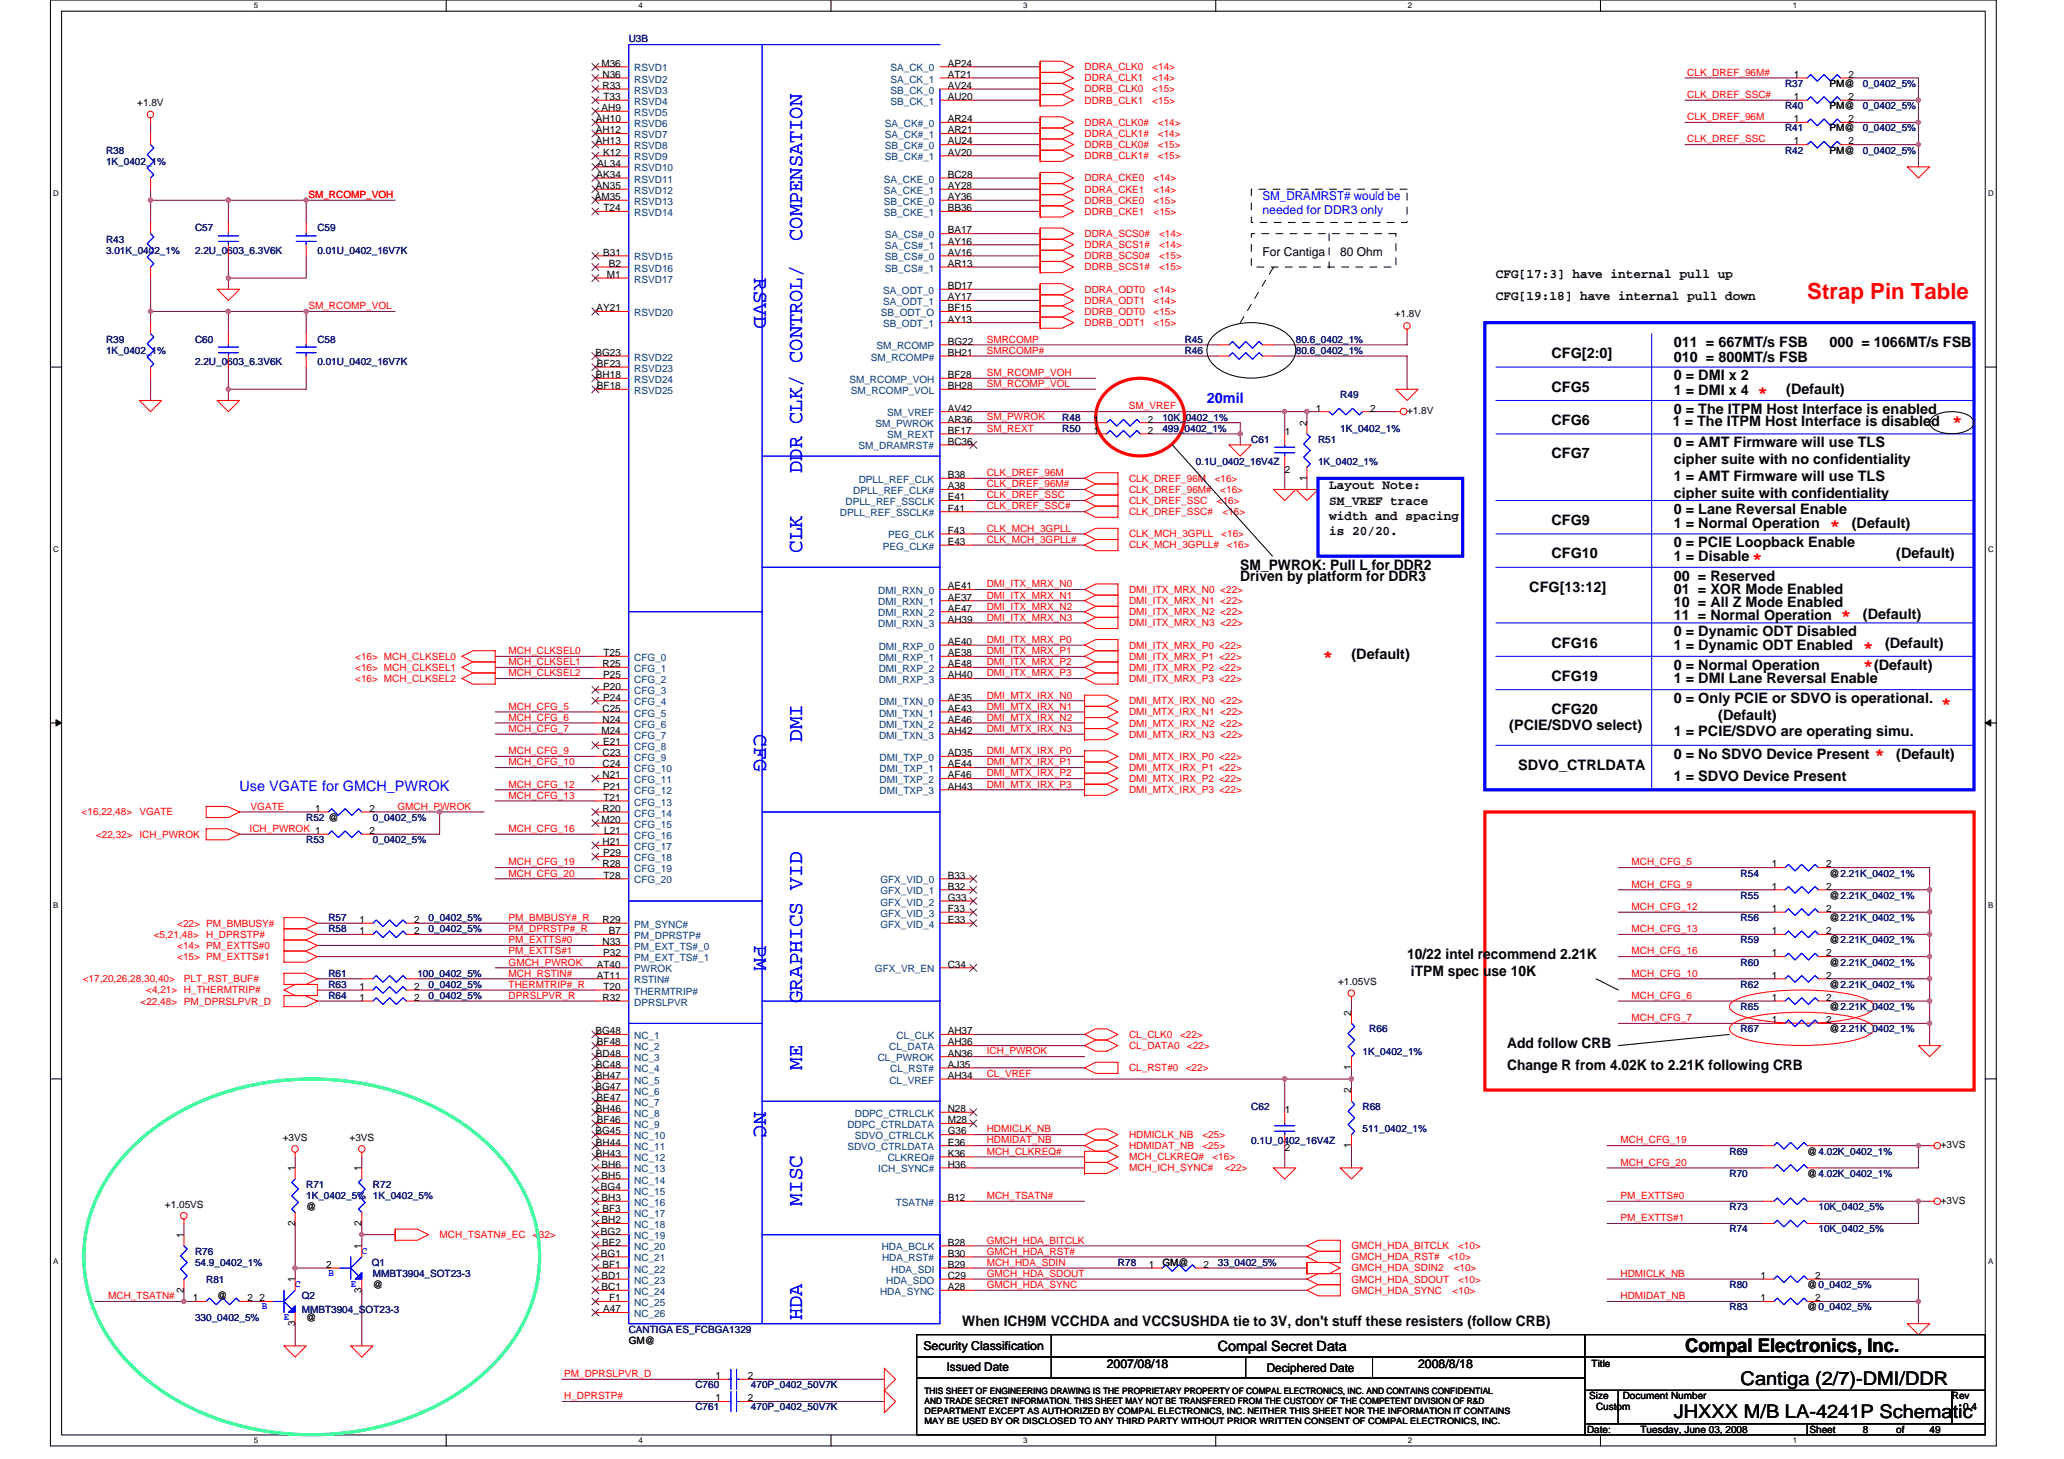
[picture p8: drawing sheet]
<svg xmlns="http://www.w3.org/2000/svg" width="297mm" height="210mm" viewBox="0 0 297 210" stroke-linecap="round" stroke-linejoin="round" font-family="sans-serif">
<defs><g id="words">
<text font-size="3.2" fill="#f00" x="260.1" y="43">Strap Pin Table</text>
<g font-size="3" fill="#00f">
<text x="115.5" y="34.6" transform="rotate(-90 115.5 34.6)">COMPENSATION</text>
<text x="108.5" y="40" transform="rotate(90 108.5 40)">RSVD</text>
<text x="115.5" y="68" transform="rotate(-90 115.5 68)">DDR CLK/ CONTROL/</text>
<text x="115.5" y="79.5" transform="rotate(-90 115.5 79.5)">CLK</text>
<text x="108.5" y="105.6" transform="rotate(90 108.5 105.6)">CFG</text>
<text x="115.5" y="106.7" transform="rotate(-90 115.5 106.7)">DMI</text>
<text x="108.5" y="136" transform="rotate(90 108.5 136)">PM</text>
<text x="115.5" y="144.4" transform="rotate(-90 115.5 144.4)">GRAPHICS VID</text>
<text x="115.5" y="153.9" transform="rotate(-90 115.5 153.9)">ME</text>
<text x="108.5" y="160" transform="rotate(90 108.5 160)">NC</text>
<text x="115.5" y="173.5" transform="rotate(-90 115.5 173.5)">MISC</text>
<text x="115.5" y="189.9" transform="rotate(-90 115.5 189.9)">HDA</text>
</g>
<g font-size="2.7">
<text x="242.5" y="194.5">Compal Electronics, Inc.</text>
<text x="250.5" y="199.3">Cantiga (2/7)-DMI/DDR</text>
<text x="240.9" y="204.1">JHXXX M/B LA-4241P Schematic</text>
</g>
<g font-size="2.5" fill="#f00">
<text x="252.9" y="57.2">*</text>
<text x="280.9" y="61.4">*</text>
<text x="263.3" y="76.4">*</text>
<text x="252.1" y="81.2">*</text>
<text x="264.9" y="89.4">*</text>
<text x="190.3" y="95.3">*</text>
<text x="268.1" y="94">*</text>
<text x="268.1" y="96.6">*</text>
<text x="279.3" y="102">*</text>
<text x="269.7" y="109.4">*</text>
</g>
<g font-size="2.1">
<text x="223.3" y="51.5">CFG[2:0]</text>
<text x="240.9" y="52">010 = 800MT/s FSB</text>
<text x="240.9" y="49.9">011 = 667MT/s FSB</text>
<text x="263.3" y="49.9">000 = 1066MT/s FSB</text>
<text x="223.3" y="56.3">CFG5</text>
<text x="240.9" y="56.8">1 = DMI x 4</text>
<text x="240.9" y="59.5">0 = The ITPM Host Interface is enabled</text>
<text x="240.9" y="54.7">0 = DMI x 2</text>
<text x="257.1" y="56.7">(Default)</text>
<text x="223.3" y="65.9">CFG7</text>
<text x="223.3" y="61.2">CFG6</text>
<text x="240.7" y="61.3">1 = The ITPM Host Interface is disabled</text>
<text x="240.9" y="64.3">0 = AMT Firmware will use TLS</text>
<text x="240.9" y="69.2">1 = AMT Firmware will use TLS</text>
<text x="240.9" y="71.6">cipher suite with confidentiality</text>
<text x="240.9" y="66.8">cipher suite with no confidentiality</text>
<text x="223.3" y="75.5">CFG9</text>
<text x="240.9" y="76">1 = Normal Operation</text>
<text x="240.9" y="73.9">0 = Lane Reversal Enable</text>
<text x="266.5" y="76">(Default)</text>
<text x="178.5" y="81.9">SM_PWROK: Pull L for DDR2</text>
<text x="178.5" y="83.5">Driven by platform for DDR3</text>
<text x="223.3" y="80.3">CFG10</text>
<text x="240.9" y="78.7">0 = PCIE Loopback Enable</text>
<text x="240.9" y="80.7">1 = Disable</text>
<text x="240.9" y="83.5">00 = Reserved</text>
<text x="272.9" y="80.3">(Default)</text>
<text x="220.1" y="85.2">CFG[13:12]</text>
<text x="240.9" y="87.4">10 = All Z Mode Enabled</text>
<text x="240.9" y="85.5">01 = XOR Mode Enabled</text>
<text x="240.9" y="89.2">11 = Normal Operation</text>
<text x="268.1" y="89">(Default)</text>
<text x="194.5" y="94.7">(Default)</text>
<text x="223.3" y="93.2">CFG16</text>
<text x="240.9" y="93.5">1 = Dynamic ODT Enabled</text>
<text x="240.9" y="91.5">0 = Dynamic ODT Disabled</text>
<text x="271.3" y="93.2">(Default)</text>
<text x="223.3" y="97.9">CFG19</text>
<text x="240.9" y="98.3">1 = DMI Lane Reversal Enable</text>
<text x="240.9" y="101.2">0 = Only PCIE or SDVO is operational.</text>
<text x="240.9" y="96.4">0 = Normal Operation</text>
<text x="269.7" y="96.4">(Default)</text>
<text x="217.2" y="105">(PCIE/SDVO select)</text>
<text x="223.3" y="102.7">CFG20</text>
<text x="240.9" y="105.9">1 = PCIE/SDVO are operating simu.</text>
<text x="247.3" y="103.5">(Default)</text>
<text x="218.5" y="110.7">SDVO_CTRLDATA</text>
<text x="240.9" y="112.4">1 = SDVO Device Present</text>
<text x="240.9" y="109.2">0 = No SDVO Device Present</text>
<text x="272.9" y="109.2">(Default)</text>
<text x="202.5" y="137.9">10/22 intel recommend 2.21K</text>
<text x="203.1" y="140.4">iTPM spec use 10K</text>
<text x="216.9" y="153.9">Change R from 4.02K to 2.21K following CRB</text>
<text x="216.9" y="150.7">Add follow CRB</text>
<text x="138.5" y="190.8">When ICH9M VCCHDA and VCCSUSHDA tie to 3V, don't stuff these resisters (follow CRB)</text>
</g>
<g font-size="2.1" fill="#00f">
<text x="173.7" y="57.9">20mil</text>
<text x="34.5" y="113.9">Use VGATE for GMCH_PWROK</text>
</g>
<text font-size="2" x="175.3" y="194.3">Compal Secret Data</text>
<g font-size="1.9">
<text x="215.3" y="40">CFG[17:3] have internal pull up</text>
<text x="215.3" y="43.2">CFG[19:18] have internal pull down</text>
<text x="191.3" y="70.4">Layout Note:</text>
<text x="191.3" y="72.6">SM_VREF trace</text>
<text x="191.3" y="74.8">width and spacing</text>
<text x="191.3" y="77">is 20/20.</text>
</g>
<g font-size="1.8" fill="#00f">
<text x="181.7" y="28.8">SM_DRAMRST# would be</text>
<text x="181.7" y="30.8">needed for DDR3 only</text>
</g>
<g font-size="1.8">
<text x="181.7" y="36.8">For Cantiga</text>
<text x="192.9" y="36.8">80 Ohm</text>
<text x="132.9" y="194.2">Security Classification</text>
<text x="159.3" y="196.8">2007/08/18</text>
<text x="204.1" y="196.8">2008/8/18</text>
</g>
<g font-size="1.7">
<text x="136.2" y="197.3">Issued Date</text>
<text x="182.3" y="197.4">Deciphered Date</text>
</g>
<g font-size="1.4">
<text x="86.5" y="9.6">M36</text>
<text x="86.7" y="11.2">N36</text>
<text x="136.4" y="9.6">AP24</text>
<text x="136.4" y="11.2">AT21</text>
<text x="258.2" y="11.2">1</text>
<text x="266" y="11.2">2</text>
<text x="19.7" y="15.2">+1.8V</text>
<text x="85.8" y="17.6">AH10</text>
<text x="86.6" y="16">AH9</text>
<text x="86.7" y="12.8">R33</text>
<text x="86.8" y="14.4">T33</text>
<text x="136.4" y="17.6">AR24</text>
<text x="136.4" y="12.8">AV24</text>
<text x="136.4" y="14.4">AU20</text>
<text x="258.2" y="14.4">1</text>
<text x="258.2" y="17.6">1</text>
<text x="263.3" y="15.7">PM@</text>
<text x="263.3" y="12.5">PM@</text>
<text x="266" y="14.4">2</text>
<text x="266" y="17.6">2</text>
<text x="85.8" y="19.2">AH12</text>
<text x="85.8" y="20.8">AH13</text>
<text x="86" y="24">AL34</text>
<text x="86.8" y="22.4">K12</text>
<text x="136.4" y="19.2">AR21</text>
<text x="136.4" y="20.8">AU24</text>
<text x="136.4" y="22.4">AV20</text>
<text x="258.2" y="20.8">1</text>
<text x="263.3" y="18.9">PM@</text>
<text x="263.3" y="22.1">PM@</text>
<text x="266" y="20.8">2</text>
<text x="85.6" y="28.8">AM35</text>
<text x="85.8" y="27.2">AN35</text>
<text x="85.8" y="25.6">AK34</text>
<text x="136.4" y="25.6">BC28</text>
<text x="136.4" y="27.2">AY28</text>
<text x="136.4" y="28.8">AY36</text>
<text x="86.8" y="30.4">T24</text>
<text x="136.4" y="33.6">BA17</text>
<text x="136.4" y="35.2">AY16</text>
<text x="136.4" y="30.4">BB36</text>
<text x="86.8" y="36.8">B31</text>
<text x="87.4" y="40">M1</text>
<text x="87.6" y="38.4">B2</text>
<text x="136.4" y="36.8">AV16</text>
<text x="136.4" y="38.4">AR13</text>
<text x="136.4" y="41.6">BD17</text>
<text x="85.8" y="44.8">AY21</text>
<text x="136.4" y="44.8">BF15</text>
<text x="136.4" y="43.2">AY17</text>
<text x="136.4" y="46.4">AY13</text>
<text x="200.7" y="45.6">+1.8V</text>
<text x="85.7" y="51.2">BG23</text>
<text x="85.9" y="52.8">BF23</text>
<text x="136.4" y="49.6">BG22</text>
<text x="136.4" y="51.2">BH21</text>
<text x="85.8" y="54.4">BH18</text>
<text x="85.9" y="56">BF18</text>
<text x="136.4" y="59.2">AV42</text>
<text x="136.4" y="56">BH28</text>
<text x="136.4" y="54.4">BF28</text>
<text x="189.4" y="59.2">1</text>
<text x="197.2" y="59.2">2</text>
<text x="202.5" y="59.5">+1.8V</text>
<text x="136.4" y="60.8">AR36</text>
<text x="136.4" y="62.4">BF17</text>
<text x="136.4" y="64">BC36</text>
<text x="157.3" y="60.8">1</text>
<text x="157.3" y="62.4">1</text>
<text x="165.2" y="60.8">2</text>
<text x="165.2" y="62.4">2</text>
<text x="184.9" y="62.6">1</text>
<text x="188.1" y="61.3" transform="rotate(-90 188.1 61.3)">2</text>
<text x="136.4" y="72">E41</text>
<text x="136.4" y="70.4">A38</text>
<text x="136.4" y="68.8">B38</text>
<text x="184.9" y="68">2</text>
<text x="188.1" y="69.2" transform="rotate(-90 188.1 69.2)">1</text>
<text x="136.4" y="76.8">F43</text>
<text x="136.4" y="73.6">F41</text>
<text x="136.4" y="78.4">E43</text>
<text x="136.4" y="84.8">AE41</text>
<text x="136.4" y="86.4">AE37</text>
<text x="136.4" y="88">AE47</text>
<text x="136.4" y="89.6">AH39</text>
<text x="86.7" y="96">R25</text>
<text x="86.8" y="94.4">T25</text>
<text x="136.4" y="92.8">AE40</text>
<text x="136.4" y="94.4">AE38</text>
<text x="136.4" y="96">AE48</text>
<text x="86.8" y="97.6">P25</text>
<text x="86.8" y="99.2">P20</text>
<text x="86.8" y="100.8">P24</text>
<text x="136.4" y="97.6">AH40</text>
<text x="136.4" y="100.8">AE35</text>
<text x="86.5" y="105.6">M24</text>
<text x="86.7" y="102.4">C25</text>
<text x="86.7" y="104">N24</text>
<text x="86.8" y="107.2">E21</text>
<text x="136.4" y="102.4">AE43</text>
<text x="136.4" y="104">AE46</text>
<text x="136.4" y="105.6">AH42</text>
<text x="86.7" y="108.8">C23</text>
<text x="86.7" y="110.4">C24</text>
<text x="86.7" y="112">N21</text>
<text x="86.8" y="113.6">P21</text>
<text x="136.4" y="108.8">AD35</text>
<text x="136.4" y="110.4">AE44</text>
<text x="136.4" y="112">AF46</text>
<text x="136.4" y="113.6">AH43</text>
<text x="45.3" y="116.8">1</text>
<text x="53.2" y="120">2</text>
<text x="53.2" y="116.8">2</text>
<text x="86.5" y="118.4">M20</text>
<text x="86.7" y="116.8">R20</text>
<text x="86.8" y="115.2">T21</text>
<text x="86.9" y="120">L21</text>
<text x="86.7" y="121.6">H21</text>
<text x="86.7" y="124.8">R28</text>
<text x="86.8" y="123.2">P29</text>
<text x="255" y="124.8">1</text>
<text x="262.8" y="124.8">2</text>
<text x="86.8" y="126.4">T28</text>
<text x="136.4" y="126.4">B33</text>
<text x="136.4" y="128">B32</text>
<text x="136.4" y="129.6">G33</text>
<text x="136.4" y="131.2">F33</text>
<text x="255" y="128">1</text>
<text x="255" y="131.2">1</text>
<text x="262.8" y="128">2</text>
<text x="262.8" y="131.2">2</text>
<text x="263.3" y="129.3">@2.21K_0402_1%</text>
<text x="263.3" y="126.1">@2.21K_0402_1%</text>
<text x="51.7" y="132.8">1</text>
<text x="51.7" y="134.4">1</text>
<text x="59.6" y="132.8">2</text>
<text x="59.6" y="134.4">2</text>
<text x="86.7" y="132.8">R29</text>
<text x="86.7" y="136">N33</text>
<text x="86.8" y="137.6">P32</text>
<text x="87.6" y="134.4">B7</text>
<text x="136.4" y="132.8">E33</text>
<text x="255" y="134.4">1</text>
<text x="255" y="137.6">1</text>
<text x="262.8" y="134.4">2</text>
<text x="262.8" y="137.6">2</text>
<text x="263.3" y="132.5">@2.21K_0402_1%</text>
<text x="263.3" y="135.7">@2.21K_0402_1%</text>
<text x="51.7" y="144">1</text>
<text x="51.7" y="142.4">1</text>
<text x="59.6" y="144">2</text>
<text x="59.6" y="142.4">2</text>
<text x="85.9" y="139.2">AT40</text>
<text x="85.9" y="140.8">AT11</text>
<text x="86.7" y="144">R32</text>
<text x="86.8" y="142.4">T20</text>
<text x="136.4" y="139.2">C34</text>
<text x="192.6" y="141.6">+1.05VS</text>
<text x="255" y="144">1</text>
<text x="255" y="140.8">1</text>
<text x="262.8" y="144">2</text>
<text x="262.8" y="140.8">2</text>
<text x="263.3" y="142.1">@2.21K_0402_1%</text>
<text x="263.3" y="138.9">@2.21K_0402_1%</text>
<text x="85.7" y="148.8">BG48</text>
<text x="136.4" y="148.8">AH37</text>
<text x="194.5" y="146.1" transform="rotate(-90 194.5 146.1)">2</text>
<text x="255" y="147.2">1</text>
<text x="262.8" y="147.2">2</text>
<text x="263.3" y="145.3">@2.21K_0402_1%</text>
<text x="263.3" y="148.5">@2.21K_0402_1%</text>
<text x="85.8" y="152">BD48</text>
<text x="85.8" y="153.6">BC48</text>
<text x="85.8" y="155.2">BH47</text>
<text x="85.9" y="150.4">BF48</text>
<text x="136.4" y="152">AN36</text>
<text x="136.4" y="150.4">AH36</text>
<text x="136.4" y="153.6">AJ35</text>
<text x="136.4" y="155.2">AH34</text>
<text x="194.5" y="153.9" transform="rotate(-90 194.5 153.9)">1</text>
<text x="85.7" y="156.8">BG47</text>
<text x="85.8" y="160">BH46</text>
<text x="85.8" y="158.4">BE47</text>
<text x="85.9" y="161.6">BF46</text>
<text x="136.4" y="161.6">M28</text>
<text x="136.4" y="160">N28</text>
<text x="184.9" y="160.2">1</text>
<text x="194.5" y="157.3" transform="rotate(-90 194.5 157.3)">2</text>
<text x="40.7" y="164.2">+3VS</text>
<text x="50.3" y="164.2">+3VS</text>
<text x="85.7" y="163.2">BG45</text>
<text x="85.8" y="164.8">BH44</text>
<text x="85.8" y="166.4">BH43</text>
<text x="86.6" y="168">BH6</text>
<text x="136.4" y="166.4">K36</text>
<text x="136.4" y="168">H36</text>
<text x="136.4" y="164.8">E36</text>
<text x="136.4" y="163.2">G36</text>
<text x="184.9" y="165.7">2</text>
<text x="194.5" y="165.2" transform="rotate(-90 194.5 165.2)">1</text>
<text x="260.1" y="166.1">@4.02K_0402_1%</text>
<text x="279.3" y="165.2">+3VS</text>
<text x="23.7" y="173.8">+1.05VS</text>
<text x="42.5" y="168.5" transform="rotate(-90 42.5 168.5)">1</text>
<text x="52" y="168.5" transform="rotate(-90 52 168.5)">1</text>
<text x="86.5" y="171.2">BG4</text>
<text x="86.6" y="169.6">BH5</text>
<text x="86.6" y="172.8">BH3</text>
<text x="136.4" y="172.8">B12</text>
<text x="260.1" y="169.3">@4.02K_0402_1%</text>
<text x="279.3" y="173.2">+3VS</text>
<text x="26.5" y="178.1" transform="rotate(-90 26.5 178.1)">1</text>
<text x="42.5" y="176.4" transform="rotate(-90 42.5 176.4)">2</text>
<text x="44.1" y="174.1">@</text>
<text x="52" y="179.7" transform="rotate(-90 52 179.7)">1</text>
<text x="52" y="176.4" transform="rotate(-90 52 176.4)">2</text>
<text x="86.5" y="177.6">BG2</text>
<text x="86.6" y="176">BH2</text>
<text x="86.7" y="179.2">BE2</text>
<text x="86.7" y="174.4">BF3</text>
<text x="136.4" y="179.2">B28</text>
<text x="26.5" y="185.9" transform="rotate(-90 26.5 185.9)">2</text>
<text x="42.5" y="184.5" transform="rotate(-90 42.5 184.5)">1</text>
<text x="46.9" y="182.4">2</text>
<text x="52" y="185.9" transform="rotate(-90 52 185.9)">3</text>
<text x="53.7" y="185.3">@</text>
<text x="86.5" y="180.8">BG1</text>
<text x="86.6" y="184">BD1</text>
<text x="86.6" y="185.6">BC1</text>
<text x="86.7" y="182.4">BF1</text>
<text x="136.4" y="182.4">B29</text>
<text x="136.4" y="180.8">B30</text>
<text x="136.4" y="184">C29</text>
<text x="136.4" y="185.6">A28</text>
<text x="165.4" y="182.4">1</text>
<text x="167.3" y="182.1">GM@</text>
<text x="173.2" y="182.4">2</text>
<text x="253.4" y="184">1</text>
<text x="260.1" y="185.3">@0_0402_5%</text>
<text x="261.2" y="184">2</text>
<text x="27.7" y="187.2">1</text>
<text x="31.3" y="186.9">@</text>
<text x="35.6" y="187.2">2</text>
<text x="37.3" y="187.2">2</text>
<text x="42.5" y="190.8" transform="rotate(-90 42.5 190.8)">3</text>
<text x="44.1" y="190.1">@</text>
<text x="86.8" y="188.8">A47</text>
<text x="87.7" y="187.2">F1</text>
<text x="253.4" y="187.2">1</text>
<text x="260.1" y="188.5">@0_0402_5%</text>
<text x="261.2" y="187.2">2</text>
<text x="90.5" y="193.3">GM@</text>
<text x="229.1" y="196.7">Title</text>
<text x="103" y="198.4">1</text>
<text x="103" y="201.6">1</text>
<text x="107.6" y="198.4">2</text>
<text x="107.6" y="201.6">2</text>
<text x="228.7" y="201.3">Size</text>
<text x="229.7" y="202.9">Custom</text>
<text x="233.5" y="201.3">Document Number</text>
<text x="280.9" y="201.3">Rev</text>
<text x="282.5" y="202.9">0.4</text>
<text x="228.4" y="206.1">Date:</text>
<text x="236.1" y="206.1">Tuesday, June 03, 2008</text>
<text x="260.4" y="206.1">Sheet</text>
<text x="268.1" y="206.1">8</text>
<text x="272.9" y="206.1">of</text>
<text x="277.7" y="206.1">49</text>
</g>
<g font-size="1.4" fill="#000080">
<text x="90.5" y="6.1">U3B</text>
<text x="256.9" y="15.7">R40</text>
<text x="256.9" y="12.5">R37</text>
<text x="268.1" y="15.7">0_0402_5%</text>
<text x="268.1" y="12.5">0_0402_5%</text>
<text x="15.3" y="22.1">R38</text>
<text x="15.3" y="23.7">1K_0402_1%</text>
<text x="256.9" y="18.9">R41</text>
<text x="256.9" y="22.1">R42</text>
<text x="268.1" y="18.9">0_0402_5%</text>
<text x="268.1" y="22.1">0_0402_5%</text>
<text x="15.3" y="34.9">R43</text>
<text x="28.1" y="33.3">C57</text>
<text x="45.7" y="33.3">C59</text>
<text x="15.3" y="36.5">3.01K_0402_1%</text>
<text x="28.1" y="36.5">2.2U_0603_6.3V6K</text>
<text x="45.7" y="36.5">0.01U_0402_16V7K</text>
<text x="15.3" y="49.3">R39</text>
<text x="15.3" y="50.9">1K_0402_1%</text>
<text x="28.1" y="49.3">C60</text>
<text x="28.1" y="52.5">2.2U_0603_6.3V6K</text>
<text x="45.7" y="49.3">C58</text>
<text x="45.7" y="52.5">0.01U_0402_16V7K</text>
<text x="170.5" y="50.9">R46</text>
<text x="170.5" y="49.3">R45</text>
<text x="186.5" y="50.9">80.6_0402_1%</text>
<text x="186.5" y="49.3">80.6_0402_1%</text>
<text x="192.9" y="57.3">R49</text>
<text x="152.9" y="60.5">R48</text>
<text x="152.9" y="62.1">R50</text>
<text x="167.3" y="60.5">10K_0402_1%</text>
<text x="167.3" y="62.1">499_0402_1%</text>
<text x="180.1" y="63.7">C61</text>
<text x="189.7" y="63.7">R51</text>
<text x="192.9" y="62.1">1K_0402_1%</text>
<text x="172.1" y="66.9">0.1U_0402_16V4Z</text>
<text x="189.7" y="66.9">1K_0402_1%</text>
<text x="44.1" y="118.1">R52 @</text>
<text x="53.7" y="118.1">0_0402_5%</text>
<text x="44.1" y="121.3">R53</text>
<text x="53.7" y="121.3">0_0402_5%</text>
<text x="250.5" y="129.3">R55</text>
<text x="250.5" y="126.1">R54</text>
<text x="47.3" y="132.5">R57</text>
<text x="47.3" y="134.1">R58</text>
<text x="61.7" y="132.5">0_0402_5%</text>
<text x="61.7" y="134.1">0_0402_5%</text>
<text x="250.5" y="132.5">R56</text>
<text x="250.5" y="135.7">R59</text>
<text x="47.3" y="143.7">R64</text>
<text x="47.3" y="140.5">R61</text>
<text x="47.3" y="142.1">R63</text>
<text x="60.1" y="140.5">100_0402_5%</text>
<text x="61.7" y="143.7">0_0402_5%</text>
<text x="61.7" y="142.1">0_0402_5%</text>
<text x="250.5" y="142.1">R62</text>
<text x="250.5" y="138.9">R60</text>
<text x="197.1" y="148.5">R66</text>
<text x="250.5" y="145.3">R65</text>
<text x="250.5" y="148.5">R67</text>
<text x="196.1" y="151.7">1K_0402_1%</text>
<text x="180.1" y="159.7">C62</text>
<text x="196.1" y="159.7">R68</text>
<text x="180.1" y="164.5">0.1U_0402_16V4Z</text>
<text x="196.1" y="162.9">511_0402_1%</text>
<text x="248.9" y="166.1">R69</text>
<text x="44.1" y="170.9">R71</text>
<text x="44.1" y="172.5">1K_0402_5% 1K_0402_5%</text>
<text x="53.7" y="170.9">R72</text>
<text x="248.9" y="169.3">R70</text>
<text x="248.9" y="177.3">R74</text>
<text x="248.9" y="174.1">R73</text>
<text x="261.7" y="177.3">10K_0402_5%</text>
<text x="261.7" y="174.1">10K_0402_5%</text>
<text x="28.1" y="180.5">R76</text>
<text x="28.1" y="182.1">54.9_0402_1%</text>
<text x="29.7" y="184.5">R81</text>
<text x="53.5" y="182.1">Q1</text>
<text x="53.7" y="183.7">MMBT3904_SOT23-3</text>
<text x="160.9" y="182.1">R78</text>
<text x="175.3" y="182.1">33_0402_5%</text>
<text x="248.9" y="185.3">R80</text>
<text x="28.1" y="190.1">330_0402_5%</text>
<text x="43.4" y="186.9">Q2</text>
<text x="43.4" y="188.8">MMBT3904_SOT23-3</text>
<text x="90.5" y="191.7">CANTIGA ES_FCBGA1329</text>
<text x="248.9" y="188.5">R83</text>
<text x="100.1" y="199.7">C760</text>
<text x="100.1" y="202.9">C761</text>
<text x="108.1" y="199.7">470P_0402_50V7K</text>
<text x="108.1" y="202.9">470P_0402_50V7K</text>
</g>
<g font-size="1.4" fill="#004080">
<text x="91.3" y="10.3">RSVD1</text>
<text x="91.3" y="11.9">RSVD2</text>
<text x="128.2" y="10.3">SA_CK_0</text>
<text x="128.2" y="11.9">SA_CK_1</text>
<text x="91.3" y="13.5">RSVD3</text>
<text x="91.3" y="15.1">RSVD4</text>
<text x="91.3" y="16.7">RSVD5</text>
<text x="128.2" y="13.5">SB_CK_0</text>
<text x="128.2" y="15.1">SB_CK_1</text>
<text x="91.3" y="18.3">RSVD6</text>
<text x="91.3" y="19.9">RSVD7</text>
<text x="91.3" y="21.5">RSVD8</text>
<text x="91.3" y="23.1">RSVD9</text>
<text x="127.4" y="18.3">SA_CK#_0</text>
<text x="127.4" y="19.9">SA_CK#_1</text>
<text x="127.4" y="21.5">SB_CK#_0</text>
<text x="127.4" y="23.1">SB_CK#_1</text>
<text x="91.3" y="24.7">RSVD10</text>
<text x="91.3" y="26.3">RSVD11</text>
<text x="91.3" y="27.9">RSVD12</text>
<text x="91.3" y="29.5">RSVD13</text>
<text x="127.2" y="26.3">SA_CKE_0</text>
<text x="127.2" y="27.9">SA_CKE_1</text>
<text x="127.2" y="29.5">SB_CKE_0</text>
<text x="91.3" y="31.1">RSVD14</text>
<text x="127.2" y="31.1">SB_CKE_1</text>
<text x="127.4" y="34.3">SA_CS#_0</text>
<text x="127.4" y="35.9">SA_CS#_1</text>
<text x="91.3" y="37.5">RSVD15</text>
<text x="91.3" y="40.7">RSVD17</text>
<text x="91.3" y="39.1">RSVD16</text>
<text x="127.4" y="37.5">SB_CS#_0</text>
<text x="127.4" y="39.1">SB_CS#_1</text>
<text x="91.3" y="45.5">RSVD20</text>
<text x="126.8" y="45.5">SB_ODT_O</text>
<text x="127.1" y="42.3">SA_ODT_0</text>
<text x="127.1" y="43.9">SA_ODT_1</text>
<text x="127.1" y="47.1">SB_ODT_1</text>
<text x="91.3" y="51.9">RSVD22</text>
<text x="91.3" y="53.5">RSVD23</text>
<text x="125.3" y="51.9">SM_RCOMP#</text>
<text x="126.1" y="50.3">SM_RCOMP</text>
<text x="91.3" y="55.1">RSVD24</text>
<text x="91.3" y="56.7">RSVD25</text>
<text x="122.2" y="55.1">SM_RCOMP_VOH</text>
<text x="122.5" y="56.7">SM_RCOMP_VOL</text>
<text x="127.7" y="59.9">SM_VREF</text>
<text x="123.6" y="64.7">SM_DRAMRST#</text>
<text x="126" y="61.5">SM_PWROK</text>
<text x="127.7" y="63.1">SM_REXT</text>
<text x="122.8" y="71.1">DPLL_REF_CLK#</text>
<text x="123.6" y="69.5">DPLL_REF_CLK</text>
<text x="120.9" y="74.3">DPLL_REF_SSCLK#</text>
<text x="121.7" y="72.7">DPLL_REF_SSCLK</text>
<text x="127.8" y="77.5">PEG_CLK</text>
<text x="127" y="79.1">PEG_CLK#</text>
<text x="126.4" y="85.5">DMI_RXN_0</text>
<text x="126.4" y="87.1">DMI_RXN_1</text>
<text x="126.4" y="88.7">DMI_RXN_2</text>
<text x="91.3" y="95.1">CFG_0</text>
<text x="126.4" y="90.3">DMI_RXN_3</text>
<text x="126.5" y="93.5">DMI_RXP_0</text>
<text x="126.5" y="95.1">DMI_RXP_1</text>
<text x="91.3" y="96.7">CFG_1</text>
<text x="91.3" y="98.3">CFG_2</text>
<text x="91.3" y="99.9">CFG_3</text>
<text x="91.3" y="101.5">CFG_4</text>
<text x="126.5" y="96.7">DMI_RXP_2</text>
<text x="126.5" y="98.3">DMI_RXP_3</text>
<text x="126.5" y="101.5">DMI_TXN_0</text>
<text x="91.3" y="103.1">CFG_5</text>
<text x="91.3" y="104.7">CFG_6</text>
<text x="91.3" y="106.3">CFG_7</text>
<text x="91.3" y="107.9">CFG_8</text>
<text x="126.5" y="103.1">DMI_TXN_1</text>
<text x="126.5" y="104.7">DMI_TXN_2</text>
<text x="126.5" y="106.3">DMI_TXN_3</text>
<text x="91.3" y="109.5">CFG_9</text>
<text x="91.3" y="111.1">CFG_10</text>
<text x="91.3" y="112.7">CFG_11</text>
<text x="126.6" y="109.5">DMI_TXP_0</text>
<text x="126.6" y="111.1">DMI_TXP_1</text>
<text x="126.6" y="112.7">DMI_TXP_2</text>
<text x="91.3" y="114.3">CFG_12</text>
<text x="91.3" y="115.9">CFG_13</text>
<text x="91.3" y="117.5">CFG_14</text>
<text x="91.3" y="119.1">CFG_15</text>
<text x="126.6" y="114.3">DMI_TXP_3</text>
<text x="91.3" y="120.7">CFG_16</text>
<text x="91.3" y="122.3">CFG_17</text>
<text x="91.3" y="123.9">CFG_18</text>
<text x="91.3" y="125.5">CFG_19</text>
<text x="91.3" y="127.1">CFG_20</text>
<text x="126.7" y="127.1">GFX_VID_0</text>
<text x="126.7" y="128.7">GFX_VID_1</text>
<text x="126.7" y="130.3">GFX_VID_2</text>
<text x="126.7" y="131.9">GFX_VID_3</text>
<text x="91.3" y="133.5">PM_SYNC#</text>
<text x="91.3" y="135.1">PM_DPRSTP#</text>
<text x="91.3" y="136.7">PM_EXT_TS#_0</text>
<text x="126.7" y="133.5">GFX_VID_4</text>
<text x="91.3" y="138.3">PM_EXT_TS#_1</text>
<text x="91.3" y="139.9">PWROK</text>
<text x="91.3" y="141.5">RSTIN#</text>
<text x="91.3" y="143.1">THERMTRIP#</text>
<text x="125.9" y="139.9">GFX_VR_EN</text>
<text x="91.3" y="144.7">DPRSLPVR</text>
<text x="91.3" y="149.5">NC_1</text>
<text x="129" y="149.5">CL_CLK</text>
<text x="91.3" y="151.1">NC_2</text>
<text x="91.3" y="152.7">NC_3</text>
<text x="91.3" y="154.3">NC_4</text>
<text x="91.3" y="155.9">NC_5</text>
<text x="126.3" y="152.7">CL_PWROK</text>
<text x="128" y="151.1">CL_DATA</text>
<text x="128" y="155.9">CL_VREF</text>
<text x="128.1" y="154.3">CL_RST#</text>
<text x="91.3" y="157.5">NC_6</text>
<text x="91.3" y="159.1">NC_7</text>
<text x="91.3" y="160.7">NC_8</text>
<text x="123" y="160.7">DDPC_CTRLCLK</text>
<text x="91.3" y="162.3">NC_9</text>
<text x="91.3" y="163.9">NC_10</text>
<text x="91.3" y="165.5">NC_11</text>
<text x="91.3" y="167.1">NC_12</text>
<text x="122" y="162.3">DDPC_CTRLDATA</text>
<text x="122" y="165.5">SDVO_CTRLDATA</text>
<text x="123" y="163.9">SDVO_CTRLCLK</text>
<text x="127.8" y="167.1">CLKREQ#</text>
<text x="91.3" y="168.7">NC_13</text>
<text x="91.3" y="170.3">NC_14</text>
<text x="91.3" y="171.9">NC_15</text>
<text x="91.3" y="173.5">NC_16</text>
<text x="126.4" y="168.7">ICH_SYNC#</text>
<text x="128.9" y="173.5">TSATN#</text>
<text x="91.3" y="175.1">NC_17</text>
<text x="91.3" y="176.7">NC_18</text>
<text x="91.3" y="178.3">NC_19</text>
<text x="91.3" y="179.9">NC_20</text>
<text x="126.9" y="179.9">HDA_BCLK</text>
<text x="91.3" y="181.5">NC_21</text>
<text x="91.3" y="183.1">NC_22</text>
<text x="91.3" y="184.7">NC_23</text>
<text x="126.9" y="181.5">HDA_RST#</text>
<text x="127.5" y="184.7">HDA_SDO</text>
<text x="128.2" y="183.1">HDA_SDI</text>
<text x="91.3" y="186.3">NC_24</text>
<text x="91.3" y="187.9">NC_25</text>
<text x="91.3" y="189.5">NC_26</text>
<text x="126.7" y="186.3">HDA_SYNC</text>
</g>
<g font-size="1.4" fill="#f00">
<text x="156.1" y="10.1">DDRA_CLK0</text>
<text x="156.1" y="11.7">DDRA_CLK1</text>
<text x="165.8" y="10.1">&lt;14&gt;</text>
<text x="165.8" y="11.7">&lt;14&gt;</text>
<text x="242.8" y="10.9">CLK_DREF_96M#</text>
<text x="156.1" y="13.3">DDRB_CLK0</text>
<text x="156.1" y="14.9">DDRB_CLK1</text>
<text x="165.8" y="13.3">&lt;15&gt;</text>
<text x="165.8" y="14.9">&lt;15&gt;</text>
<text x="242.8" y="14.1">CLK_DREF_SSC#</text>
<text x="242.8" y="17.3">CLK_DREF_96M</text>
<text x="156.1" y="18.1">DDRA_CLK0#</text>
<text x="156.1" y="19.7">DDRA_CLK1#</text>
<text x="156.1" y="21.3">DDRB_CLK0#</text>
<text x="156.1" y="22.9">DDRB_CLK1#</text>
<text x="166.6" y="18.1">&lt;14&gt;</text>
<text x="166.6" y="19.7">&lt;14&gt;</text>
<text x="166.6" y="21.3">&lt;15&gt;</text>
<text x="166.6" y="22.9">&lt;15&gt;</text>
<text x="242.8" y="20.5">CLK_DREF_SSC</text>
<text x="44.4" y="28.5">SM_RCOMP_VOH</text>
<text x="156.1" y="26.1">DDRA_CKE0</text>
<text x="156.1" y="27.7">DDRA_CKE1</text>
<text x="156.1" y="29.3">DDRB_CKE0</text>
<text x="166" y="26.1">&lt;14&gt;</text>
<text x="166" y="27.7">&lt;14&gt;</text>
<text x="166" y="29.3">&lt;15&gt;</text>
<text x="156.1" y="30.9">DDRB_CKE1</text>
<text x="156.1" y="34.1">DDRA_SCS0#</text>
<text x="156.1" y="35.7">DDRA_SCS1#</text>
<text x="166" y="30.9">&lt;15&gt;</text>
<text x="166.8" y="34.1">&lt;14&gt;</text>
<text x="166.8" y="35.7">&lt;14&gt;</text>
<text x="156.1" y="37.3">DDRB_SCS0#</text>
<text x="156.1" y="38.9">DDRB_SCS1#</text>
<text x="166.8" y="37.3">&lt;15&gt;</text>
<text x="166.8" y="38.9">&lt;15&gt;</text>
<text x="44.4" y="44.5">SM_RCOMP_VOL</text>
<text x="156.1" y="42.1">DDRA_ODT0</text>
<text x="156.1" y="45.3">DDRB_ODT0</text>
<text x="156.1" y="43.7">DDRA_ODT1</text>
<text x="156.1" y="46.9">DDRB_ODT1</text>
<text x="166" y="42.1">&lt;14&gt;</text>
<text x="166" y="45.3">&lt;15&gt;</text>
<text x="166" y="43.7">&lt;14&gt;</text>
<text x="166" y="46.9">&lt;15&gt;</text>
<text x="142" y="50.9">SMRCOMP#</text>
<text x="142" y="49.3">SMRCOMP</text>
<text x="142" y="55.7">SM_RCOMP_VOL</text>
<text x="142" y="54.1">SM_RCOMP_VOH</text>
<text x="162.5" y="58.9">SM_VREF</text>
<text x="142" y="60.5">SM_PWROK</text>
<text x="142" y="62.1">SM_REXT</text>
<text x="142" y="71.7">CLK_DREF_SSC</text>
<text x="142" y="70.1">CLK_DREF_96M#</text>
<text x="142" y="68.5">CLK_DREF_96M</text>
<text x="162.5" y="69.3">CLK_DREF_96M</text>
<text x="162.5" y="70.9">CLK_DREF_96M#</text>
<text x="174.8" y="69.3">&lt;16&gt;</text>
<text x="175.6" y="70.9">&lt;16&gt;</text>
<text x="142" y="73.3">CLK_DREF_SSC#</text>
<text x="142" y="76.5">CLK_MCH_3GPLL</text>
<text x="162.5" y="72.5">CLK_DREF_SSC</text>
<text x="162.5" y="74.1">CLK_DREF_SSC#</text>
<text x="162.5" y="77.3">CLK_MCH_3GPLL</text>
<text x="175.1" y="72.5">&lt;16&gt;</text>
<text x="175.8" y="77.3">&lt;16&gt;</text>
<text x="175.9" y="74.1">&lt;16&gt;</text>
<text x="142" y="78.1">CLK_MCH_3GPLL#</text>
<text x="162.5" y="78.9">CLK_MCH_3GPLL#</text>
<text x="176.6" y="78.9">&lt;16&gt;</text>
<text x="142" y="84.5">DMI_ITX_MRX_N0</text>
<text x="142" y="89.3">DMI_ITX_MRX_N3</text>
<text x="142" y="87.7">DMI_ITX_MRX_N2</text>
<text x="142" y="86.1">DMI_ITX_MRX_N1</text>
<text x="162.5" y="86.9">DMI_ITX_MRX_N1 &lt;22&gt;</text>
<text x="162.5" y="88.5">DMI_ITX_MRX_N2 &lt;22&gt;</text>
<text x="162.5" y="85.3">DMI_ITX_MRX_N0 &lt;22&gt;</text>
<text x="51.1" y="94.9">&lt;16&gt; MCH_CLKSEL0</text>
<text x="73.2" y="95.7">MCH_CLKSEL1</text>
<text x="73.2" y="94.1">MCH_CLKSEL0</text>
<text x="142" y="94.1">DMI_ITX_MRX_P1</text>
<text x="142" y="92.5">DMI_ITX_MRX_P0</text>
<text x="142" y="95.7">DMI_ITX_MRX_P2</text>
<text x="162.5" y="90.1">DMI_ITX_MRX_N3 &lt;22&gt;</text>
<text x="162.5" y="94.9">DMI_ITX_MRX_P1 &lt;22&gt;</text>
<text x="162.5" y="93.3">DMI_ITX_MRX_P0 &lt;22&gt;</text>
<text x="51.1" y="96.5">&lt;16&gt; MCH_CLKSEL1</text>
<text x="51.1" y="98.1">&lt;16&gt; MCH_CLKSEL2</text>
<text x="73.2" y="97.3">MCH_CLKSEL2</text>
<text x="142" y="97.3">DMI_ITX_MRX_P3</text>
<text x="142" y="100.5">DMI_MTX_IRX_N0</text>
<text x="162.5" y="96.5">DMI_ITX_MRX_P2 &lt;22&gt;</text>
<text x="162.5" y="98.1">DMI_ITX_MRX_P3 &lt;22&gt;</text>
<text x="162.5" y="101.3">DMI_MTX_IRX_N0 &lt;22&gt;</text>
<text x="73.2" y="102.1">MCH_CFG_5</text>
<text x="73.2" y="105.3">MCH_CFG_7</text>
<text x="73.2" y="103.7">MCH_CFG_6</text>
<text x="142" y="105.3">DMI_MTX_IRX_N3</text>
<text x="142" y="102.1">DMI_MTX_IRX_N1</text>
<text x="142" y="103.7">DMI_MTX_IRX_N2</text>
<text x="162.5" y="102.9">DMI_MTX_IRX_N1 &lt;22&gt;</text>
<text x="162.5" y="104.5">DMI_MTX_IRX_N2 &lt;22&gt;</text>
<text x="162.5" y="106.1">DMI_MTX_IRX_N3 &lt;22&gt;</text>
<text x="73.2" y="108.5">MCH_CFG_9</text>
<text x="73.2" y="110.1">MCH_CFG_10</text>
<text x="73.2" y="113.3">MCH_CFG_12</text>
<text x="142" y="110.1">DMI_MTX_IRX_P1</text>
<text x="142" y="108.5">DMI_MTX_IRX_P0</text>
<text x="142" y="113.3">DMI_MTX_IRX_P3</text>
<text x="142" y="111.7">DMI_MTX_IRX_P2</text>
<text x="162.5" y="109.3">DMI_MTX_IRX_P0 &lt;22&gt;</text>
<text x="162.5" y="110.9">DMI_MTX_IRX_P1 &lt;22&gt;</text>
<text x="162.5" y="112.5">DMI_MTX_IRX_P2 &lt;22&gt;</text>
<text x="11.7" y="117.3">&lt;16,22,48&gt;</text>
<text x="20.1" y="117.3">VGATE</text>
<text x="35.9" y="119.7">ICH_PWROK 1</text>
<text x="36.1" y="116.5">VGATE</text>
<text x="57.2" y="116.5">GMCH_PWROK</text>
<text x="73.2" y="114.9">MCH_CFG_13</text>
<text x="73.2" y="119.7">MCH_CFG_16</text>
<text x="162.5" y="114.1">DMI_MTX_IRX_P3 &lt;22&gt;</text>
<text x="13.8" y="120.5">&lt;22,32&gt; ICH_PWROK</text>
<text x="73.2" y="124.5">MCH_CFG_19</text>
<text x="234.8" y="124.5">MCH_CFG_5</text>
<text x="73.2" y="126.1">MCH_CFG_20</text>
<text x="234.8" y="127.7">MCH_CFG_9</text>
<text x="234.8" y="130.9">MCH_CFG_12</text>
<text x="22.1" y="134.9">&lt;5,21,48&gt;</text>
<text x="25.5" y="136.5">&lt;14&gt; PM_EXTTS#0</text>
<text x="25.5" y="133.3">&lt;22&gt; PM_BMBUSY#</text>
<text x="29.7" y="134.9">H_DPRSTP#</text>
<text x="73.2" y="134.1">PM_DPRSTP#_R</text>
<text x="73.2" y="135.7">PM_EXTTS#0</text>
<text x="73.2" y="132.5">PM_BMBUSY#_R</text>
<text x="73.2" y="137.3">PM_EXTTS#1</text>
<text x="234.8" y="134.1">MCH_CFG_13</text>
<text x="234.8" y="137.3">MCH_CFG_16</text>
<text x="11.9" y="141.3">&lt;17,20,26,28,30,40&gt;</text>
<text x="21" y="142.9">&lt;4,21&gt; H_THERMTRIP#</text>
<text x="25.5" y="138.1">&lt;15&gt; PM_EXTTS#1</text>
<text x="26.5" y="141.3">PLT_RST_BUF#</text>
<text x="73.2" y="140.5">MCH_RSTIN#</text>
<text x="73.2" y="143.7">DPRSLPVR_R</text>
<text x="73.2" y="142.1">THERMTRIP#_R</text>
<text x="73.2" y="138.9">GMCH_PWROK</text>
<text x="234.8" y="140.5">MCH_CFG_10</text>
<text x="234.8" y="143.7">MCH_CFG_6</text>
<text x="20.2" y="144.5">&lt;22,48&gt; PM_DPRSLPVR_D</text>
<text x="162.5" y="149.3">CL_CLK0</text>
<text x="169.8" y="149.3">&lt;22&gt;</text>
<text x="234.8" y="146.9">MCH_CFG_7</text>
<text x="142" y="154.9">CL_VREF</text>
<text x="142" y="151.7">ICH_PWROK</text>
<text x="162.5" y="150.9">CL_DATA0</text>
<text x="162.5" y="154.1">CL_RST#0</text>
<text x="170.6" y="154.1">&lt;22&gt;</text>
<text x="170.8" y="150.9">&lt;22&gt;</text>
<text x="142" y="166.1">MCH_CLKREQ#</text>
<text x="142" y="162.9">HDMICLK_NB</text>
<text x="142" y="164.5">HDMIDAT_NB</text>
<text x="162.5" y="166.9">MCH_CLKREQ#</text>
<text x="162.5" y="163.7">HDMICLK_NB</text>
<text x="162.5" y="165.3">HDMIDAT_NB</text>
<text x="173.1" y="163.7">&lt;25&gt;</text>
<text x="173.1" y="165.3">&lt;25&gt;</text>
<text x="174.5" y="166.9">&lt;16&gt;</text>
<text x="233.2" y="167.7">MCH_CFG_20</text>
<text x="233.2" y="164.5">MCH_CFG_19</text>
<text x="142" y="172.5">MCH_TSATN#</text>
<text x="162.5" y="168.5">MCH_ICH_SYNC#</text>
<text x="176.2" y="168.5">&lt;22&gt;</text>
<text x="233.2" y="172.5">PM_EXTTS#0</text>
<text x="63.3" y="178.1">MCH_TSATN#_EC</text>
<text x="76.7" y="178.1">&lt;32&gt;</text>
<text x="142" y="178.9">GMCH_HDA_BITCLK</text>
<text x="194.5" y="179.7">GMCH_HDA_BITCLK</text>
<text x="209.8" y="179.7">&lt;10&gt;</text>
<text x="233.2" y="175.7">PM_EXTTS#1</text>
<text x="142" y="180.5">GMCH_HDA_RST#</text>
<text x="142" y="183.7">GMCH_HDA_SDOUT</text>
<text x="142" y="185.3">GMCH_HDA_SYNC</text>
<text x="142" y="182.1">MCH_HDA_SDIN</text>
<text x="194.5" y="181.3">GMCH_HDA_RST#</text>
<text x="194.5" y="184.5">GMCH_HDA_SDOUT</text>
<text x="194.5" y="182.9">GMCH_HDA_SDIN2</text>
<text x="208.4" y="181.3">&lt;10&gt;</text>
<text x="209.2" y="182.9">&lt;10&gt;</text>
<text x="209.8" y="184.5">&lt;10&gt;</text>
<text x="233.2" y="183.7">HDMICLK_NB</text>
<text x="15.6" y="186.9">MCH_TSATN#</text>
<text x="194.5" y="186.1">GMCH_HDA_SYNC</text>
<text x="209.1" y="186.1">&lt;10&gt;</text>
<text x="233.2" y="186.9">HDMIDAT_NB</text>
<text x="81.2" y="201.3">H_DPRSTP#</text>
<text x="81.2" y="198.1">PM_DPRSLPVR_D</text>
</g>
<g font-size="1.4" fill="#00f">
<text x="42.5" y="185.2">C</text>
<text x="47.3" y="183.6">B</text>
<text x="50.5" y="185.2">E</text>
<text x="52.1" y="180.4">C</text>
<text x="37.7" y="188.4">B</text>
<text x="40.9" y="190">E</text>
</g>
<g font-size="1.3">
<text x="133.1" y="200.5">THIS SHEET OF ENGINEERING DRAWING IS THE PROPRIETARY PROPERTY OF COMPAL ELECTRONICS, INC. AND CONTAINS CONFIDENTIAL</text>
<text x="133.1" y="202">AND TRADE SECRET INFORMATION. THIS SHEET MAY NOT BE TRANSFERED FROM THE CUSTODY OF THE COMPETENT DIVISION OF R&amp;D</text>
<text x="133.1" y="203.5">DEPARTMENT EXCEPT AS AUTHORIZED BY COMPAL ELECTRONICS, INC. NEITHER THIS SHEET NOR THE INFORMATION IT CONTAINS</text>
<text x="133.1" y="204.9">MAY BE USED BY OR DISCLOSED TO ANY THIRD PARTY WITHOUT PRIOR WRITTEN CONSENT OF COMPAL ELECTRONICS, INC.</text>
</g>
<g font-size="1.1">
<text x="36.5" y="1.2">5</text>
<text x="91.9" y="1.2">4</text>
<text x="147.3" y="1.2">3</text>
<text x="202.6" y="1.2">2</text>
<text x="258" y="1.2">1</text>
<text x="7.7" y="28.2">D</text>
<text x="286.1" y="28.2">D</text>
<text x="7.7" y="79.4">C</text>
<text x="286.1" y="79.4">C</text>
<text x="7.7" y="130.6">B</text>
<text x="286.1" y="130.6">B</text>
<text x="7.7" y="181.8">A</text>
<text x="286.1" y="181.8">A</text>
<text x="36.5" y="207.6">5</text>
<text x="91.9" y="207.6">4</text>
<text x="147.3" y="207.6">3</text>
<text x="202.6" y="207.6">2</text>
<text x="258" y="207.6">1</text>
</g>
</g></defs>
<path d="M7.3 0h280v208h-280zM8.9 1.6h276.8v204.8h-276.8z" fill="none" stroke="#000" stroke-width=".15"/>
<g fill="#fff">
<path d="M36.5 .2h.6v1.2h-.6z"/>
<path d="M36.5 206.6h.6v1.3h-.6z"/>
</g>
<path d="M64.2 0v1.6M64.2 206.4v1.6" fill="none" stroke="#000" stroke-width=".15"/>
<g fill="#fff">
<path d="M91.9 .2h.6v1.2h-.6z"/>
<path d="M91.9 206.6h.6v1.3h-.6z"/>
</g>
<path d="M119.6 0v1.6M119.6 206.4v1.6" fill="none" stroke="#000" stroke-width=".15"/>
<g fill="#fff">
<path d="M147.3 .2h.6v1.2h-.6z"/>
<path d="M147.3 206.6h.6v1.3h-.6z"/>
</g>
<path d="M175 0v1.6M175 206.4v1.6" fill="none" stroke="#000" stroke-width=".15"/>
<g fill="#fff">
<path d="M202.6 .2h.6v1.2h-.6z"/>
<path d="M202.6 206.6h.6v1.3h-.6z"/>
</g>
<path d="M230.3 0v1.6M230.3 206.4v1.6" fill="none" stroke="#000" stroke-width=".15"/>
<g fill="#fff">
<path d="M258 .2h.6v1.2h-.6z"/>
<path d="M258 206.6h.6v1.3h-.6z"/>
<path d="M7.7 27.2h.8v1.3h-.8z"/>
<path d="M286.1 27.2h.8v1.3h-.8z"/>
<path d="M7.7 78.4h.8v1.3h-.8z"/>
<path d="M286.1 78.4h.8v1.3h-.8z"/>
</g>
<path d="M7.3 52.8h1.6M285.7 52.8h1.6" fill="none" stroke="#000" stroke-width=".15"/>
<g fill="#fff">
<path d="M7.7 129.6h.7v1.3h-.7z"/>
<path d="M286.1 129.6h.7v1.3h-.7z"/>
</g>
<path d="M7.3 104h1.6M285.7 104h1.6" fill="none" stroke="#000" stroke-width=".15"/>
<path d="M8.1 103.5l.8 .5-.8 .5zM285.7 104l.8-.5v1z" fill="#000" stroke="#000" stroke-width=".14"/>
<g fill="#fff">
<path d="M7.7 180.8h.7v1.3h-.7z"/>
<path d="M286.1 180.8h.7v1.3h-.7z"/>
</g>
<g fill="none" stroke="#000" stroke-width=".15">
<path d="M174.9 48a9 9 0 0 1 10.3 0 2.86 2.86 0 0 1 0 4.8 8.9 8.9 0 0 1-10.3 0 2.87 2.87 0 0 1 0-4.8zM168.7 64l14.4 16M278 60.1a5.1 5.1 0 0 1 5.7 0 1 1 0 0 1-.3 1.7 5.2 5.2 0 0 1-5.4-.3 .92 .92 0 0 1 0-1.4zM7.3 155.2h1.6M229.7 140.8l3.2 1.6M248.9 148.8l-16 1.6M285.7 155.2h1.6M131.9 192h96.2v3.2h-96.2zM131.9 195.2h96.2v3.1h-96.2zM131.9 198.3h96.2v8.1h-96.2zM151.3 192v6.3M179.3 195.2v3.1"/>
<path d="M197.5 195.2v3.1M228.1 192h57.6v3.2h-57.6zM228.1 195.2h57.6v4.8h-57.6zM228.1 200h4.8v4.8h-4.8zM228.1 204.8h32v1.6h-32zM232.9 200h48v4.8h-48zM260.1 204.8h25.6v1.6h-25.6zM280.9 200h4.8v4.8h-4.8z"/>
</g>
<g fill="none" stroke="#800040" stroke-width=".15">
<path d="M21.7 17.6v1.6M140.1 17.6h9.6M140.1 19.2h9.6M140.1 9.6h9.6M140.1 11.2h9.6M140.1 14.4h9.6M140.1 12.8h9.6M242.5 17.6h16M242.5 11.2h16M242.5 14.4h16M266.5 11.2h9.6v3.2M266.5 17.6h9.6"/>
<path d="M266.5 14.4h9.6M276.1 14.4v9.6M21.7 28.8h35.2M21.7 27.2v4.8M32.9 28.8v3.2M32.9 36.8v4.8M44.1 36.8v3.2h-11.2M44.1 28.8v3.2M140.1 33.6h9.6M140.1 36.8h9.6M140.1 38.4h9.6M140.1 25.6h9.6"/>
<path d="M140.1 27.2h9.6M140.1 30.4h9.6M140.1 28.8h9.6M140.1 22.4h9.6M140.1 20.8h9.6M140.1 35.2h9.6M242.5 20.8h16M266.5 20.8h9.6M21.7 44.8h35.2M21.7 40v6.4M21.7 54.4v3.2M32.9 44.8v3.2"/>
<path d="M32.9 52.8v4.8M44.1 52.8v3.2h-11.2M44.1 44.8v3.2M140.1 59.2h49.6M140.1 49.6h35.2M140.1 56h17.6M140.1 43.2h9.6M140.1 41.6h9.6M140.1 44.8h9.6M140.1 46.4h9.6M140.1 54.4h17.6M140.1 51.2h35.2"/>
<path d="M183.3 51.2h19.2v4.8M184.9 59.2v3.2M188.1 59.2v1.6M197.7 59.2h3.2M202.5 48v1.6h-19.2M140.1 60.8h17.6M140.1 72h16M140.1 73.6h16M140.1 70.4h16M140.1 68.8h16M140.1 62.4h17.6M140.1 78.4h16"/>
<path d="M140.1 76.8h16M165.7 60.8h12.8v3.2M165.7 62.4h12.8M184.9 67.2v3.2M188.1 68.8v1.6M71.3 94.4h14.4M71.3 97.6h14.4M71.3 96h14.4M140.1 84.8h16M140.1 94.4h16M140.1 92.8h16M140.1 97.6h16"/>
<path d="M140.1 96h16M140.1 89.6h16M140.1 88h16M140.1 86.4h16M34.5 116.8h11.2M53.7 116.8h16M63.3 116.8v3.2h-9.6M71.3 110.4h14.4M71.3 108.8h14.4M71.3 113.6h14.4M71.3 105.6h14.4M71.3 102.4h14.4"/>
<path d="M71.3 104h14.4M71.3 115.2h14.4M140.1 110.4h16M140.1 108.8h16M140.1 113.6h16M140.1 112h16M140.1 105.6h16M140.1 102.4h16M140.1 100.8h16M140.1 104h16M34.5 120h11.2M45.7 134.4h6.4"/>
<path d="M45.7 137.6h40M45.7 132.8h6.4M45.7 136h40M60.1 134.4h25.6M60.1 132.8h25.6M71.3 124.8h14.4M71.3 120h14.4M71.3 126.4h14.4M71.3 139.2h14.4M232.9 131.2h22.4M232.9 134.4h22.4M232.9 128h22.4"/>
<path d="M232.9 137.6h22.4M232.9 124.8h22.4M263.3 131.2h14.4M263.3 134.4h14.4M263.3 128h14.4M263.3 137.6h14.4M263.3 124.8h14.4v25.6M45.7 144h6.4M45.7 140.8h6.4M45.7 142.4h6.4M60.1 144h25.6M60.1 140.8h25.6"/>
<path d="M60.1 142.4h25.6M140.1 155.2h54.4M140.1 152h16M140.1 150.4h16M140.1 148.8h16M140.1 153.6h16M184.9 155.2v4.8M194.5 144v1.6M194.5 153.6v3.2M232.9 144h22.4M232.9 140.8h22.4M232.9 147.2h22.4"/>
<path d="M263.3 144h14.4M263.3 140.8h14.4M263.3 147.2h14.4M26.5 176v1.6M42.5 176v6.4h4.8M42.5 166.4v1.6M52.1 166.4v1.6M52.1 176v3.2M52.1 177.6h4.8M140.1 168h16M140.1 164.8h16M140.1 172.8h16"/>
<path d="M140.1 166.4h16M140.1 179.2h48M140.1 163.2h16M184.9 164.8v3.2M194.5 164.8v3.2M231.3 168h22.4M231.3 164.8h22.4M231.3 172.8h22.4M231.3 176h22.4M261.7 164.8h16M261.7 172.8h16M276.1 164.8v3.2h-14.4"/>
<path d="M276.1 172.8v3.2h-14.4M13.7 187.2h14.4M26.5 185.6v1.6M36.1 187.2h1.6M42.5 182.4v1.6M42.5 190.4v3.2M52.1 185.6v8M80.9 198.4h22.4M108.1 198.4h19.2M140.1 184h48M140.1 180.8h48M140.1 182.4h25.6"/>
<path d="M140.1 185.6h48M173.7 182.4h14.4M231.3 184h22.4M231.3 187.2h22.4M261.7 184h14.4v6.4M261.7 187.2h14.4M80.9 201.6h22.4M108.1 201.6h19.2"/>
</g>
<g fill="#f0f" stroke="#f0f" stroke-width=".15">
<circle cx="276.1" cy="187.2" r=".32"/>
<circle cx="276.1" cy="164.8" r=".31"/>
<circle cx="277.7" cy="131.2" r=".32"/>
<circle cx="276.1" cy="172.8" r=".31"/>
<circle cx="277.7" cy="128" r=".32"/>
<circle cx="277.7" cy="137.6" r=".31"/>
<circle cx="277.7" cy="147.2" r=".32"/>
<circle cx="277.7" cy="144" r=".32"/>
<circle cx="188.1" cy="59.2" r=".32"/>
<circle cx="184.9" cy="59.2" r=".32"/>
<circle cx="184.9" cy="155.2" r=".32"/>
<circle cx="194.5" cy="155.2" r=".32"/>
<circle cx="178.5" cy="62.4" r=".31"/>
<circle cx="63.3" cy="116.8" r=".31"/>
<circle cx="26.5" cy="187.2" r=".32"/>
<circle cx="42.5" cy="182.4" r=".31"/>
<circle cx="52.1" cy="177.6" r=".31"/>
<circle cx="277.7" cy="134.4" r=".31"/>
<circle cx="32.8" cy="40" r=".32"/>
<circle cx="32.8" cy="56" r=".32"/>
<circle cx="32.9" cy="28.8" r=".31"/>
<circle cx="21.7" cy="28.8" r=".31"/>
<circle cx="44.1" cy="28.8" r=".31"/>
<circle cx="44.1" cy="44.8" r=".31"/>
<circle cx="32.9" cy="44.8" r=".31"/>
<circle cx="21.7" cy="44.8" r=".31"/>
<circle cx="276.1" cy="20.8" r=".31"/>
<circle cx="276.1" cy="14.4" r=".31"/>
<circle cx="277.7" cy="140.8" r=".31"/>
<circle cx="276.1" cy="17.6" r=".31"/>
</g>
<g fill="none" stroke="#f00" stroke-width=".15">
<path d="M21.7 17v.6M21.7 19.2v1.6M85.7 14.4h4.8M85.7 17.6h4.8M85.7 9.6h4.8M85.7 11.2h4.8M85.7 12.8h4.8M85.7 19.2h4.8M85.7 16h4.8M135.3 14.4h4.8M135.3 17.6h4.8M135.3 9.6h4.8"/>
<path d="M135.3 11.2h4.8M135.3 12.8h4.8M135.3 19.2h4.8M149.7 15.2h3.2l1.6-.8-1.6-.8h-3.2h3.2l1.6-.8-1.6-.8h-3.2h3.2l1.6-.8-1.6-.8h-3.2h3.2l1.6-.8-1.6-.8h-3.2v6.6M258.5 14.4h1.6M258.5 17.6h1.6M258.5 11.2h1.6M264.9 14.4h1.6M264.9 17.6h1.6M264.9 11.2h1.6M21.7 25.6v1.6M21.7 32v1.6"/>
<path d="M21.7 38.4v1.6M32.9 32v1.6M32.9 35.2v1.6M44.1 32v1.6M44.1 35.2v1.6M85.7 20.8h4.8M85.7 22.4h4.8M85.7 25.6h4.8M85.7 27.2h4.8M85.7 28.8h4.8M85.7 30.4h4.8M85.7 36.8h4.8"/>
<path d="M85.7 38.4h4.8M85.7 24h4.8M135.3 20.8h4.8M135.3 22.4h4.8M135.3 25.6h4.8M135.3 27.2h4.8M135.3 28.8h4.8M135.3 30.4h4.8M135.3 33.6h4.8M135.3 35.2h4.8M135.3 36.8h4.8M135.3 38.4h4.8"/>
<path d="M149.7 23.2h3.2l1.6-.8-1.6-.8h-3.2h3.2l1.6-.8-1.6-.8h-3.2h3.2l1.6-.8-1.6-.8h-3.2h3.2l1.6-.8-1.6-.8h-3.2v6.6M149.7 31.2h3.2l1.6-.8-1.6-.8h-3.2h3.2l1.6-.8-1.6-.8h-3.2h3.2l1.6-.8-1.6-.8h-3.2h3.2l1.6-.8-1.6-.8h-3.2v6.6M149.7 39.2h3.2l1.6-.8-1.6-.8h-3.2h3.2l1.6-.8-1.6-.8h-3.2h3.2l1.6-.8-1.6-.8h-3.2h3.2l1.6-.8-1.6-.8h-3.2v6.6M258.5 20.8h1.6M264.9 20.8h1.6M274.5 24h3.2l-1.6 1.6zM20.1 57.6h3.2l-1.6 1.6zM21.7 46.4v1.6M21.7 52.8v1.6M31.3 57.6h3.2l-1.6 1.6zM31.3 41.6h3.2l-1.6 1.6zM32.9 48v1.6"/>
<path d="M32.9 51.2v1.6M44.1 48v1.6M44.1 51.2v1.6M85.7 51.2h4.8M85.7 44.8h4.8M85.7 54.4h4.8M85.7 56h4.8M85.7 40h4.8M85.7 52.8h4.8M135.3 59.2h4.8M135.3 51.2h4.8M135.3 41.6h4.8"/>
<path d="M135.3 43.2h4.8M135.3 44.8h4.8M135.3 46.4h4.8M135.3 49.6h4.8M135.3 54.4h4.8M135.3 56h4.8M149.7 47.2h3.2l1.6-.8-1.6-.8h-3.2h3.2l1.6-.8-1.6-.8h-3.2h3.2l1.6-.8-1.6-.8h-3.2h3.2l1.6-.8-1.6-.8h-3.2v6.6M175.3 51.2h1.6M175.3 49.6h1.6M181.7 51.2h1.6M181.7 49.6h1.6M189.7 59.2h1.6"/>
<path d="M196.1 59.2h1.6M200.9 56h3.2l-1.6 1.6zM200.9 59.2h.6M202.5 47.4v.6M135.3 60.8h4.8M135.3 62.4h4.8M135.3 64h4.8M135.3 68.8h4.8M135.3 70.4h4.8M135.3 72h4.8M135.3 73.6h4.8M135.3 76.8h4.8"/>
<path d="M135.3 78.4h4.8M156.1 68.8l1.6-.8h3.2v6.4h-3.2l-1.6-.8 1.6-.8h3.2h-3.2l-1.6-.8 1.6-.8h3.2h-3.2l-1.6-.8 1.6-.8h3.2h-3.2zM156.1 76.8l1.6-.8h3.2v3.2h-3.2l-1.6-.8 1.6-.8h3.2h-3.2zM157.7 60.8h1.6M157.7 62.4h1.6M164.1 60.8h1.6M164.1 62.4h1.6M176.9 64h3.2l-1.6 1.6zM183.3 70.4h3.2l-1.6 1.6zM184.9 62.4v1.6M184.9 65.6v1.6M186.5 70.4h3.2l-1.6 1.6z"/>
<path d="M188.1 60.8v1.6M188.1 67.2v1.6M66.5 94.4l1.6-.8h3.2v4.8h-3.2l-1.6-.8 1.6-.8h3.2h-3.2l-1.6-.8 1.6-.8h3.2h-3.2zM85.7 94.4h4.8M85.7 96h4.8M85.7 97.6h4.8M85.7 99.2h4.8M135.3 84.8h4.8M135.3 86.4h4.8M135.3 88h4.8M135.3 89.6h4.8M135.3 92.8h4.8"/>
<path d="M135.3 94.4h4.8M135.3 96h4.8M135.3 97.6h4.8M156.1 84.8l1.6-.8h3.2v6.4h-3.2l-1.6-.8 1.6-.8h3.2h-3.2l-1.6-.8 1.6-.8h3.2h-3.2l-1.6-.8 1.6-.8h3.2h-3.2zM156.1 92.8l1.6-.8h3.2v6.4h-3.2l-1.6-.8 1.6-.8h3.2h-3.2l-1.6-.8 1.6-.8h3.2h-3.2l-1.6-.8 1.6-.8h3.2h-3.2zM29.7 119.2h3l1.8 .8-1.6 .8h-3.2zM29.7 116h3l1.8 .8-1.6 .8h-3.2zM45.7 116.8h1.6M52.1 116.8h1.6M85.7 116.8h4.8M85.7 100.8h4.8M85.7 102.4h4.8"/>
<path d="M85.7 104h4.8M85.7 105.6h4.8M85.7 108.8h4.8M85.7 110.4h4.8M85.7 112h4.8M85.7 113.6h4.8M85.7 107.2h4.8M85.7 115.2h4.8M85.7 118.4h4.8M135.3 100.8h4.8M135.3 102.4h4.8M135.3 104h4.8"/>
<path d="M135.3 105.6h4.8M135.3 108.8h4.8M135.3 110.4h4.8M135.3 112h4.8M135.3 113.6h4.8M156.1 106.4h3.2l1.6-.8-1.6-.8h-3.2h3.2l1.6-.8-1.6-.8h-3.2h3.2l1.6-.8-1.6-.8h-3.2h3.2l1.6-.8-1.6-.8h-3.2v6.6M156.1 114.4h3.2l1.6-.8-1.6-.8h-3.2h3.2l1.6-.8-1.6-.8h-3.2h3.2l1.6-.8-1.6-.8h-3.2h3.2l1.6-.8-1.6-.8h-3.2v6.6M40.9 132h3l1.8 .8-1.6 .8h-3.2h3l1.8 .8-1.6 .8h-3.2h3l1.8 .8-1.6 .8h-3.2h3l1.8 .8-1.6 .8h-3.2zM45.7 120h1.6M52.1 120h1.6M52.1 132.8h1.6M52.1 134.4h1.6"/>
<path d="M58.5 132.8h1.6M58.5 134.4h1.6M85.7 120h4.8M85.7 126.4h4.8M85.7 132.8h4.8M85.7 139.2h4.8M85.7 121.6h4.8M85.7 123.2h4.8M85.7 124.8h4.8M85.7 134.4h4.8M85.7 136h4.8M85.7 137.6h4.8"/>
<path d="M135.3 128h4.8M135.3 131.2h4.8M135.3 126.4h4.8M135.3 129.6h4.8M135.3 132.8h4.8M135.3 139.2h4.8M255.3 128h1.6M255.3 131.2h1.6M255.3 124.8h1.6M255.3 134.4h1.6M255.3 137.6h1.6M261.7 128h1.6"/>
<path d="M261.7 131.2h1.6M261.7 124.8h1.6M261.7 134.4h1.6M261.7 137.6h1.6M40.9 140h3l1.8 .8-1.6 .8h-3.2zM40.9 142.4l1.6-.8h3.2v1.6h-3.2zM40.9 143.2h3l1.8 .8-1.6 .8h-3.2zM52.1 144h1.6M52.1 140.8h1.6M52.1 142.4h1.6M58.5 144h1.6M58.5 140.8h1.6"/>
<path d="M58.5 142.4h1.6M85.7 144h4.8M85.7 148.8h4.8M85.7 150.4h4.8M85.7 152h4.8M85.7 153.6h4.8M85.7 155.2h4.8M85.7 140.8h4.8M85.7 142.4h4.8M85.7 156.8h4.8M85.7 158.4h4.8M135.3 148.8h4.8"/>
<path d="M135.3 150.4h4.8M135.3 152h4.8M135.3 153.6h4.8M135.3 155.2h4.8M156.1 148.8l1.6-.8h1.6l1.6 .8-1.6 .8h-1.6zM156.1 150.4l1.6-.8h1.6l1.6 .8-1.6 .8h-1.6zM156.1 153.6l1.6-.8h3.2v1.6h-3.2zM194.5 143.4v.6M194.5 145.6v1.6M194.5 152v1.6M194.5 156.8v1.6M249.3 147.3a12.9 12.9 0 0 1 5.6-1.5 35.4 35.4 0 0 1 13.1 .9 2.05 2.05 0 0 1 1.7 1.3 2.06 2.06 0 0 1-1.7 1.3 35.4 35.4 0 0 1-14.4 .7 11.5 11.5 0 0 1-4.3-1.3l-.3-.3-.1-.4 .1-.3z"/>
<path d="M249.3 144.1a12.9 12.9 0 0 1 5.6-1.4 35.4 35.4 0 0 1 13.1 .8 2.05 2.05 0 0 1 1.7 1.3 2.06 2.06 0 0 1-1.7 1.3 35.4 35.4 0 0 1-14.4 .7 11.5 11.5 0 0 1-4.3-1.3l-.3-.3-.1-.4 .1-.3zM255.3 144h1.6M255.3 140.8h1.6M255.3 147.2h1.6M261.7 144h1.6M261.7 140.8h1.6M261.7 147.2h1.6M276.1 150.4h3.2l-1.6 1.6zM26.5 175.4v.6M26.5 177.6v1.6M42.5 165.8v.6M42.5 168v1.6"/>
<path d="M42.5 174.4v1.6M52.1 165.8v.6M52.1 168v1.6M52.1 174.4v1.6M52.1 179.2v1.6M56.9 178.4h3.2l1.6-.8-1.6-.8h-3.2v1.8M85.7 164.8h4.8M85.7 172.8h4.8M85.7 168h4.8M85.7 176h4.8M85.7 160h4.8M85.7 161.6h4.8"/>
<path d="M85.7 163.2h4.8M85.7 166.4h4.8M85.7 179.2h4.8M85.7 169.6h4.8M85.7 171.2h4.8M85.7 174.4h4.8M85.7 177.6h4.8M135.3 164.8h4.8M135.3 172.8h4.8M135.3 168h4.8M135.3 160h4.8M135.3 161.6h4.8"/>
<path d="M135.3 163.2h4.8M135.3 166.4h4.8M135.3 179.2h4.8M156.1 168.8h3.2l1.6-.8-1.6-.8h-3.2h3.2l1.6-.8-1.6-.8h-3.2v3.4M156.1 163.2l1.6-.8h1.6l1.6 .8-1.6 .8h-1.6zM156.1 164.8l1.6-.8h1.6l1.6 .8-1.6 .8h-1.6zM183.3 168h3.2l-1.6 1.6zM184.9 160v1.6M184.9 163.2v1.6M188.1 179.2l1.6-.8h3.2v3.2h-3.2l-1.6-.8 1.6-.8h3.2h-3.2zM192.9 168h3.2l-1.6 1.6zM194.5 163.2v1.6"/>
<path d="M253.7 164.8h1.6M253.7 172.8h1.6M253.7 168h1.6M253.7 176h1.6M260.1 164.8h1.6M260.1 172.8h1.6M260.1 168h1.6M260.1 176h1.6M277.7 164.8h.6M277.7 172.8h.6M26.5 184v1.6M28.1 187.2h1.6"/>
<path d="M34.5 187.2h1.6M37.7 187.2h1.6M40.9 193.6h3.2l-1.6 1.6zM42.5 184v1.6M42.5 188.8v1.6M47.3 182.4h1.6M50.5 193.6h3.2l-1.6 1.6zM52.1 184v1.6M85.7 182.4h4.8M85.7 187.2h4.8M85.7 184h4.8M85.7 180.8h4.8"/>
<path d="M85.7 185.6h4.8M85.7 188.8h4.8M103.3 198.4h1.6M106.5 198.4h1.6M127.3 196.8l1.6 1.6-1.6 1.6zM135.3 182.4h4.8M135.3 184h4.8M135.3 180.8h4.8M135.3 185.6h4.8M165.7 182.4h1.6M172.1 182.4h1.6M188.1 184l1.6-.8h3.2v3.2h-3.2l-1.6-.8 1.6-.8h3.2h-3.2z"/>
<path d="M188.1 183.2h3.2l1.6-.8-1.6-.8h-3.2v1.8M253.7 187.2h1.6M253.7 184h1.6M260.1 187.2h1.6M260.1 184h1.6M274.5 190.4h3.2l-1.6 1.6zM103.3 201.6h1.6M106.5 201.6h1.6M127.3 200l1.6 1.6-1.6 1.6z"/>
<circle cx="21.6" cy="16.5" r=".47"/>
<circle cx="202" cy="59.2" r=".47"/>
<circle cx="202.5" cy="46.9" r=".47"/>
<circle cx="194.5" cy="142.9" r=".47"/>
<circle cx="26.5" cy="174.9" r=".47"/>
<circle cx="42.5" cy="165.3" r=".47"/>
<circle cx="52.1" cy="165.3" r=".47"/>
<circle cx="278.8" cy="172.8" r=".47"/>
<circle cx="278.8" cy="164.8" r=".47"/>
</g>
<path d="M180.1 33.6h20.8v4.8h-20.8zM180.1 27.2h22.4v4.8h-22.4zM183.3 38.4h.1M191.3 33.6v4.8M191.3 38.4h.1M178.5 46.4l4.8-8" fill="none" stroke="#000" stroke-width=".14" stroke-dasharray="1 1 1 1 1 1 1 1"/>
<path d="M213.7 46.4h70.4v67.2h-70.4zM189.7 68.8h20.8v11.2h-20.8z" fill="none" stroke="#00f" stroke-width=".47"/>
<path d="M159.6 56.1a6.9 6.9 0 0 1 10.2 1.3 5.3 5.3 0 0 1-2.8 7.6 6.7 6.7 0 0 1-9-3.2 5.1 5.1 0 0 1 1.6-5.7zM213.7 116.8h70.4v40h-70.4z" fill="none" stroke="#f00" stroke-width=".47"/>
<path d="M18.7 165.4a35.9 35.9 0 0 1 23.7-10.1 38.4 38.4 0 0 1 25.6 7.4 23.6 23.6 0 0 1 9.6 16.2 21.8 21.8 0 0 1-6.5 17.3 36 36 0 0 1-23.8 10.1 38.3 38.3 0 0 1-25.6-7.4 23.6 23.6 0 0 1-9.5-16.2 21.8 21.8 0 0 1 6.5-17.3z" fill="none" stroke="#00ff80" stroke-width=".47"/>
<g fill="none" stroke="#00f" stroke-width=".15">
<path d="M109.7 6.4v184M135.3 6.4h-44.8v176M135.3 12.8v177.6h-44.8v-12.8M260.1 14.4l.5-.5 .9 1 1-1 1 1 .9-1 .5 .5M260.1 17.6l.5-.5 .9 1 1-1 1 1 .9-1 .5 .5M260.1 11.2l.5-.5 .9 1 1-1 1 1 .9-1 .5 .5M21.7 33.6l.4 .5-.9 1 .9 .9-.9 1 .9 .9-.4 .5M21.7 20.8l.4 .5-.9 .9 .9 1-.9 1 .9 .9-.4 .5M31.4 34.7h2.9M31.4 33.9h2.9M32.9 33.6v.3M32.9 34.7v.5"/>
<path d="M42.6 34.7h2.9M42.6 33.9h2.9M44.1 33.6v.3M44.1 34.7v.5M260.1 20.8l.5-.5 .9 1 1-1 1 1 .9-1 .5 .5M21.7 48l.4 .5-.9 .9 .9 1-.9 1 .9 .9-.4 .5M31.4 50.7h2.9M31.4 49.9h2.9M32.9 49.6v.3M32.9 50.7v.5M42.6 50.7h2.9M42.6 49.9h2.9"/>
<path d="M44.1 49.6v.3M44.1 50.7v.5M176.9 51.2l.5-.5 .9 1 1-1 1 1 .9-1 .5 .5M176.9 49.6l.5-.5 .9 1 1-1 1 1 .9-1 .5 .5M191.3 59.2l.5 .5 .9-1 1 1 .9-1 1 1 .5-.5M215.3 57.6h68.8M215.3 52.8h68.8M237.7 48v65.6M109.7 65.6h25.6M159.3 60.8l.5-.5 .9 1 1-1 .9 1 1-1 .5 .5M159.3 62.4l.5-.5 .9 1 1-1 .9 1 1-1 .5 .5M183.4 65.1h2.9"/>
<path d="M183.4 64.3h2.9M184.9 64v.3M184.9 65.1v.5M188.1 62.4l.5 .5-1 1 1 .9-1 1 1 .9-.5 .5M215.3 62.4h68.8M215.3 76.8h68.8M215.3 72h68.8M90.5 88h19.2M109.7 81.6h25.6M215.3 89.6h68.8M215.3 81.6h68.8M215.3 94.4h68.8"/>
<path d="M215.3 99.2h68.8M47.3 116.8l.4-.4 1 .9 1-.9 .9 .9 1-.9 .5 .4M109.7 116.8h25.6M215.3 107.2h68.8M47.3 120l.4-.5 1 1 1-1 .9 1 1-1 .5 .5M53.7 132.8l.4-.4 1 .9 1-.9 .9 .9 1-.9 .5 .4M53.7 134.4l.4-.5 1 1 1-1 .9 1 1-1 .5 .5M90.5 129.6h19.2M256.9 128l.5-.4 .9 .9 1-.9 1 .9 .9-.9 .5 .4M256.9 131.2l.5-.5 .9 1 1-1 1 1 .9-1 .5 .5M256.9 134.4l.5-.5 .9 1 1-1 1 1 .9-1 .5 .5M256.9 137.6l.5-.5 .9 1 1-1 1 1 .9-1 .5 .5"/>
<path d="M256.9 124.8l.5-.4 .9 .9 1-.9 1 .9 .9-.9 .5 .4M53.7 144l.4-.4 1 .9 1-.9 .9 .9 1-.9 .5 .4M53.7 140.8l.4-.4 1 .9 1-.9 .9 .9 1-.9 .5 .4M53.7 142.4l.4-.5 1 1 1-1 .9 1 1-1 .5 .5M90.5 147.2h19.2M109.7 144h25.6M109.7 158.4h25.6M194.5 158.4l.5 .5-1 1 1 .9-1 1 1 1-.5 .4M194.5 147.2l.5 .5-1 1 1 .9-1 1 1 1-.5 .4M256.9 144l.5-.4 .9 .9 1-.9 1 .9 .9-.9 .5 .4M256.9 140.8l.5-.4 .9 .9 1-.9 1 .9 .9-.9 .5 .4M256.9 147.2l.5-.5 .9 1 1-1 1 1 .9-1 .5 .5"/>
<path d="M26.5 179.2l.4 .5-.9 1 .9 .9-.9 1 .9 1-.4 .4M42.5 169.6l-.5 .5 .9 1-.9 .9 .9 1-.9 .9 .5 .5M52.1 169.6l-.5 .5 1 1-1 .9 1 1-1 .9 .5 .5M109.7 177.6h25.6M183.4 162.8h2.9M183.4 161.9h2.9M184.9 161.6v.3M184.9 162.8v.4M255.3 164.8l.5-.4 .9 .9 1-.9 1 .9 .9-.9 .5 .4M255.3 168l.5-.4 .9 .9 1-.9 1 .9 .9-.9 .5 .4M255.3 176l.5-.4 .9 .9 1-.9 1 .9 .9-.9 .5 .4M255.3 172.8l.5-.4 .9 .9 1-.9 1 .9 .9-.9 .5 .4"/>
<path d="M29.7 187.2l.4-.4 1 .9 1-.9 .9 .9 1-.9 .5 .4M39.3 187.2h1.6M40.9 185.6v3.2M42.5 185.6l-1.6 1.6 1.1 1.2M48.9 182.4h1.6M50.5 180.8v3.2M52.1 180.8l-1.6 1.6 1.1 1.2M104.9 198.4h.3M105.2 197v2.9M106 198.4h.5M106 197v2.9M167.3 182.4l.5-.5 .9 1 1-1 .9 1 1-1 .5 .5"/>
<path d="M255.3 184l.5-.4 .9 .9 1-.9 1 .9 .9-.9 .5 .4M255.3 187.2l.5-.4 .9 .9 1-.9 1 .9 .9-.9 .5 .4M104.9 201.6h.3M105.2 200.2v2.9M106 200.2v2.9M106 201.6h.5"/>
</g>
<g fill="#00f" stroke="#00f" stroke-width=".15">
<path d="M41.5 188.8l1-.9v.9z" fill-rule="evenodd"/>
<path d="M41.5 188.8l1-.9v.9z" fill-rule="evenodd"/>
<path d="M52.1 183.1v.9h-1z" fill-rule="evenodd"/>
<path d="M52.1 183.1v.9h-1z" fill-rule="evenodd"/>
</g>
<g fill="none" stroke="#804000" stroke-width=".14">
<path d="M85.2 9.1l1 1M85.2 10.7l1 1M85.2 12.3l1 1M85.2 13.9l1 1M85.2 15.5l1 1M85.2 17.1l1 1M85.2 18.7l1 1M86.2 9.1l-1 1M86.2 10.7l-1 1M86.2 12.3l-1 1M86.2 13.9l-1 1M86.2 15.5l-1 1"/>
<path d="M86.2 17.1l-1 1M86.2 18.7l-1 1M85.2 20.3l1 1M85.2 21.9l1 1M85.2 23.5l1 1M85.2 25.1l1 1M85.2 26.7l1 1M85.2 28.3l1 1M85.2 29.9l1 1M85.2 36.3l1 1M85.2 39.5l1 1M85.2 37.9l1 1"/>
<path d="M86.2 20.3l-1 1M86.2 21.9l-1 1M86.2 23.5l-1 1M86.2 25.1l-1 1M86.2 26.7l-1 1M86.2 28.3l-1 1M86.2 29.9l-1 1M86.2 36.3l-1 1M86.2 39.5l-1 1M86.2 37.9l-1 1M85.2 44.3l1 1M85.2 50.7l1 1"/>
<path d="M85.2 52.3l1 1M85.2 53.9l1 1M85.2 55.5l1 1M86.2 44.3l-1 1M86.2 50.7l-1 1M86.2 52.3l-1 1M86.2 53.9l-1 1M86.2 55.5l-1 1M139.6 63.5l1 1M140.6 63.5l-1 1M85.2 98.7l1 1M86.2 98.7l-1 1"/>
<path d="M85.2 100.3l1 1M85.2 106.7l1 1M85.2 111.5l1 1M85.2 116.3l1 1M85.2 117.9l1 1M86.2 117.9l-1 1M86.2 100.3l-1 1M86.2 106.7l-1 1M86.2 111.5l-1 1M86.2 116.3l-1 1M85.2 121.1l1 1M85.2 122.7l1 1"/>
<path d="M86.2 121.1l-1 1M86.2 122.7l-1 1M139.6 125.9l1 1M139.6 127.5l1 1M139.6 129.1l1 1M139.6 130.7l1 1M139.6 132.3l1 1M139.6 138.7l1 1M140.6 125.9l-1 1M140.6 127.5l-1 1M140.6 129.1l-1 1M140.6 130.7l-1 1"/>
<path d="M140.6 132.3l-1 1M140.6 138.7l-1 1M85.2 148.3l1 1M85.2 149.9l1 1M85.2 151.5l1 1M85.2 153.1l1 1M85.2 154.7l1 1M85.2 156.3l1 1M85.2 157.9l1 1M85.2 159.5l1 1M86.2 148.3l-1 1M86.2 149.9l-1 1"/>
<path d="M86.2 151.5l-1 1M86.2 153.1l-1 1M86.2 154.7l-1 1M86.2 156.3l-1 1M86.2 157.9l-1 1M86.2 159.5l-1 1M139.6 159.5l1 1M140.6 159.5l-1 1M85.2 161.1l1 1M85.2 162.8l1 .9M85.2 164.3l1 1M85.2 165.9l1 1"/>
<path d="M85.2 167.5l1 1M85.2 169.1l1 1M85.2 170.8l1 .9M85.2 172.3l1 1M85.2 173.9l1 1M85.2 175.5l1 1M85.2 177.1l1 1M85.2 178.8l1 .9M86.2 161.1l-1 1M86.2 162.8l-1 .9M86.2 164.3l-1 1M86.2 165.9l-1 1"/>
<path d="M86.2 167.5l-1 1M86.2 169.1l-1 1M86.2 170.8l-1 .9M86.2 172.3l-1 1M86.2 173.9l-1 1M86.2 175.5l-1 1M86.2 177.1l-1 1M86.2 178.8l-1 .9M139.6 161.1l1 1M140.6 161.1l-1 1M85.2 180.3l1 1M85.2 181.9l1 1"/>
<path d="M85.2 183.5l1 1M85.2 185.1l1 1M85.2 186.8l1 .9M85.2 188.3l1 1M86.2 181.9l-1 1M86.2 185.1l-1 1M86.2 186.8l-1 .9M86.2 180.3l-1 1M86.2 183.5l-1 1M86.2 188.3l-1 1"/>
</g>
<use href="#words"/>
</svg>
